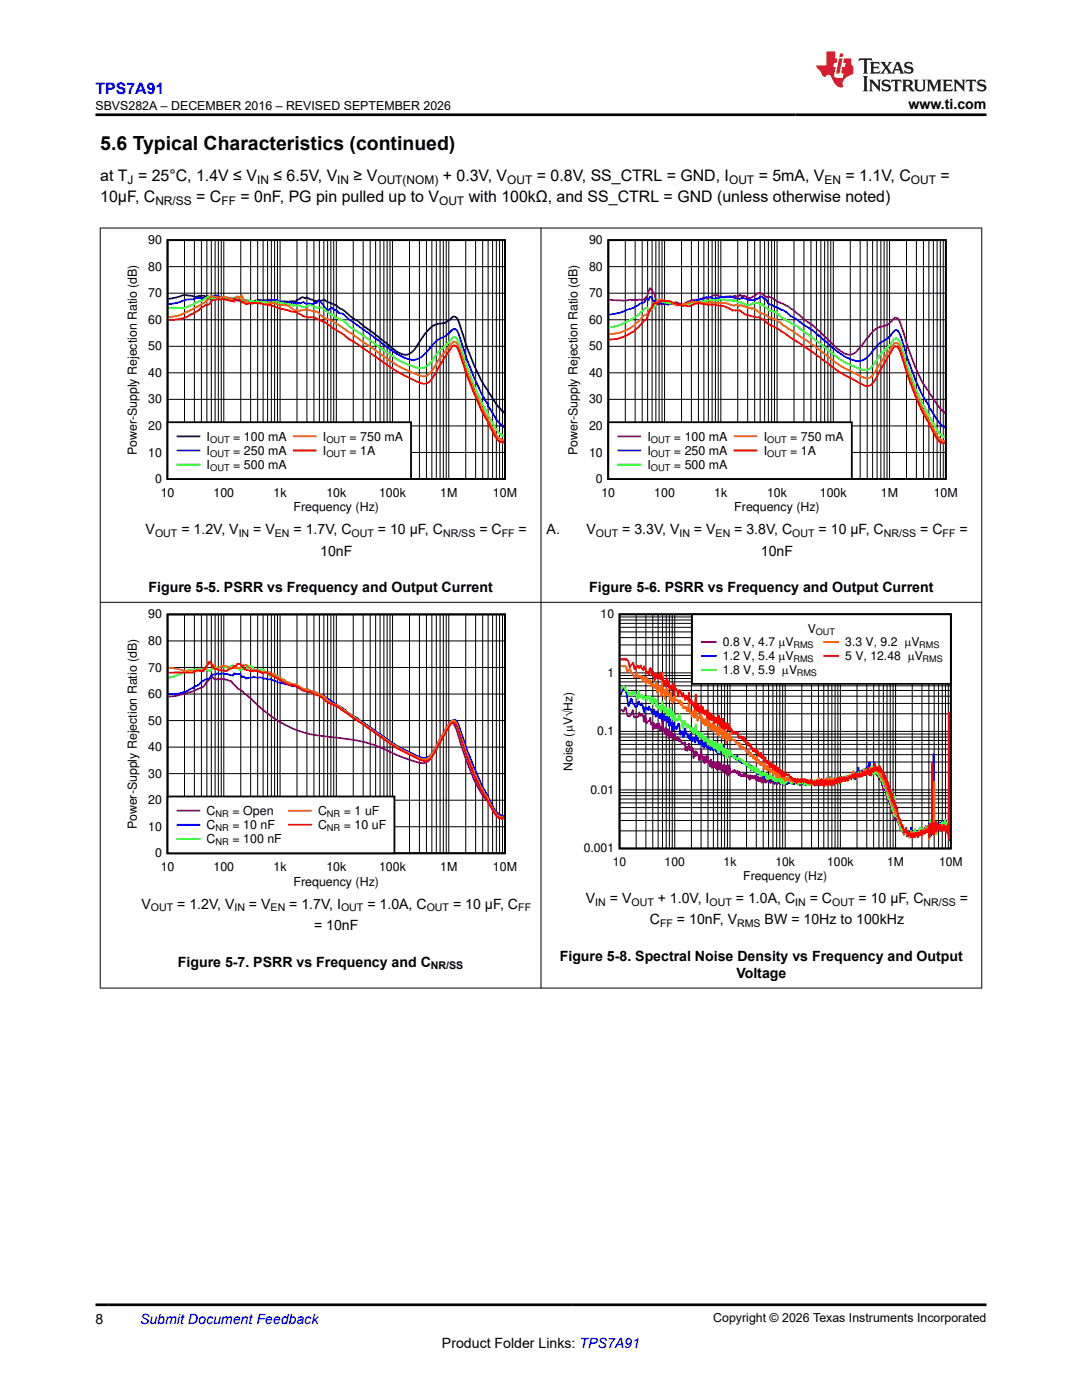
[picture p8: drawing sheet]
<svg xmlns="http://www.w3.org/2000/svg" width="216mm" height="279mm" viewBox="0 0 216 279" stroke-linecap="round" stroke-linejoin="round" font-family="sans-serif">
<defs><g id="words">
<text font-size="3.9" x="20" y="29.9">5.6 Typical Characteristics (continued)</text>
<text font-size="3.2" fill="#00f" x="19" y="18.7">TPS7A91</text>
<g font-size="3.2">
<text x="20" y="40.3">10μF, C</text>
<text x="20" y="36.1">at T = 25°C, 1.4V ≤ V</text>
<text x="39.2" y="40.3">= C</text>
<text x="48" y="40.3">= 0nF, PG pin pulled up to V</text>
<text x="54.6" y="36.1">≤ 6.5V, V</text>
<text x="70.6" y="36.1">≥ V</text>
<text x="88.4" y="36.1">+ 0.3V, V</text>
<text x="93.5" y="40.3">with 100kΩ, and SS_CTRL = GND (unless otherwise noted)</text>
<text x="107.1" y="36.1">= 0.8V, SS_CTRL = GND, I</text>
<text x="151.4" y="36.1">= 5mA, V</text>
<text x="168.7" y="36.1">= 1.1V, C</text>
<text x="187.7" y="36.1">=</text>
</g>
<g font-size="2.8">
<text x="181.3" y="21.8">www.ti.com</text>
<text x="29.1" y="106.6">V</text>
<text x="36.2" y="106.6">= 1.2V, V</text>
<text x="50.5" y="106.6">= V</text>
<text x="58.6" y="106.6">= 1.7V, C</text>
<text x="75.4" y="106.6">= 10 µF, C</text>
<text x="95.7" y="106.6">= C</text>
<text x="103.5" y="106.6">=</text>
<text x="109.1" y="106.6">A.</text>
<text x="117" y="106.6">V</text>
<text x="124.1" y="106.6">= 3.3V, V</text>
<text x="138.5" y="106.6">= V</text>
<text x="146.5" y="106.6">= 3.8V, C</text>
<text x="163.4" y="106.6">= 10 µF, C</text>
<text x="183.6" y="106.6">= C</text>
<text x="191.4" y="106.6">=</text>
<text x="63.9" y="110.9">10nF</text>
<text x="151.8" y="110.9">10nF</text>
<text x="29.6" y="118.2">Figure 5-5. PSRR vs Frequency and Output Current</text>
<text x="117.6" y="118.2">Figure 5-6. PSRR vs Frequency and Output Current</text>
<text x="28.2" y="181.3">V</text>
<text x="35.3" y="181.3">= 1.2V, V</text>
<text x="49.7" y="181.3">= V</text>
<text x="57.7" y="181.3">= 1.7V, I</text>
<text x="62.7" y="185.6">= 10nF</text>
<text x="73.3" y="181.3">= 1.0A, C</text>
<text x="90.4" y="181.3">= 10 µF, C</text>
<text x="116.9" y="180.2">V</text>
<text x="121.7" y="180.2">= V</text>
<text x="129.7" y="184.5">C</text>
<text x="131.3" y="180.2">+ 1.0V, I</text>
<text x="135.1" y="184.5">= 10nF, V</text>
<text x="146.8" y="180.2">= 1.0A, C</text>
<text x="152.6" y="184.5">BW = 10Hz to 100kHz</text>
<text x="161.6" y="180.2">= C</text>
<text x="171.3" y="180.2">= 10 µF, C</text>
<text x="191.6" y="180.2">=</text>
<text x="111.7" y="191.8">Figure 5-8. Spectral Noise Density vs Frequency and Output</text>
<text x="35.5" y="192.9">Figure 5-7. PSRR vs Frequency and C</text>
<text x="146.9" y="195.2">Voltage</text>
<text x="19" y="264.2">8</text>
<text x="88.2" y="269">Product Folder Links: TPS7A91</text>
</g>
<text font-size="2.8" fill="#00f" x="27.9" y="264.2">Submit Document Feedback</text>
<g font-size="2.5">
<text x="19" y="21.9">SBVS282A – DECEMBER 2016 – REVISED SEPTEMBER 2026</text>
<text x="29.6" y="48.7">90</text>
<text x="117.5" y="48.7">90</text>
<text x="29.6" y="59.3">70</text>
<text x="29.6" y="54">80</text>
<text x="117.5" y="59.3">70</text>
<text x="117.5" y="54">80</text>
<text x="29.6" y="64.6">60</text>
<text x="117.5" y="64.6">60</text>
<text x="29.6" y="69.9">50</text>
<text x="117.5" y="69.9">50</text>
<text x="29.6" y="75.2">40</text>
<text x="117.5" y="75.2">40</text>
<text x="29.6" y="80.5">30</text>
<text x="117.5" y="80.5">30</text>
<text x="29.6" y="85.8">20</text>
<text x="41.2" y="88">I</text>
<text x="46.5" y="88">= 100 mA</text>
<text x="64.4" y="88">I</text>
<text x="69.7" y="88">= 750 mA</text>
<text x="117.5" y="85.8">20</text>
<text x="129.2" y="88">I</text>
<text x="134.5" y="88">= 100 mA</text>
<text x="152.4" y="88">I</text>
<text x="157.7" y="88">= 750 mA</text>
<text x="27.3" y="90.8" transform="rotate(-90 27.3 90.8)">Power-Supply Rejection Ratio (dB)</text>
<text x="29.6" y="91.1">10</text>
<text x="41.2" y="90.8">I</text>
<text x="41.2" y="93.6">I</text>
<text x="46.5" y="90.8">= 250 mA</text>
<text x="46.5" y="93.6">= 500 mA</text>
<text x="64.4" y="90.8">I</text>
<text x="69.7" y="90.8">= 1A</text>
<text x="115.3" y="90.8" transform="rotate(-90 115.3 90.8)">Power-Supply Rejection Ratio (dB)</text>
<text x="117.5" y="91.1">10</text>
<text x="129.2" y="90.8">I</text>
<text x="129.2" y="93.6">I</text>
<text x="134.5" y="90.8">= 250 mA</text>
<text x="134.5" y="93.6">= 500 mA</text>
<text x="152.4" y="90.8">I</text>
<text x="157.7" y="90.8">= 1A</text>
<text x="31" y="96.4">0</text>
<text x="32.1" y="99.2">10</text>
<text x="42.6" y="99.2">100</text>
<text x="54.6" y="99.2">1k</text>
<text x="65.1" y="99.2">10k</text>
<text x="75.6" y="99.2">100k</text>
<text x="87.8" y="99.2">1M</text>
<text x="98.4" y="99.2">10M</text>
<text x="118.9" y="96.4">0</text>
<text x="120" y="99.2">10</text>
<text x="130.5" y="99.2">100</text>
<text x="142.5" y="99.2">1k</text>
<text x="153.1" y="99.2">10k</text>
<text x="163.6" y="99.2">100k</text>
<text x="175.8" y="99.2">1M</text>
<text x="186.3" y="99.2">10M</text>
<text x="58.6" y="102">Frequency (Hz)</text>
<text x="146.5" y="102">Frequency (Hz)</text>
<text x="29.6" y="123.4">90</text>
<text x="29.6" y="128.7">80</text>
<text x="29.6" y="134">70</text>
<text x="29.6" y="139.3">60</text>
<text x="29.6" y="149.9">40</text>
<text x="29.6" y="144.6">50</text>
<text x="29.6" y="155.2">30</text>
<text x="29.6" y="160.5">20</text>
<text x="27.3" y="165.5" transform="rotate(-90 27.3 165.5)">Power-Supply Rejection Ratio (dB)</text>
<text x="29.6" y="165.8">10</text>
<text x="41.2" y="162.7">C</text>
<text x="41.2" y="165.5">C</text>
<text x="46.4" y="162.7">= Open</text>
<text x="46.4" y="165.5">= 10 nF</text>
<text x="63.5" y="162.7">C</text>
<text x="63.5" y="165.5">C</text>
<text x="68.6" y="162.7">= 1 uF</text>
<text x="68.6" y="165.5">= 10 uF</text>
<text x="31" y="171.1">0</text>
<text x="32.1" y="173.9">10</text>
<text x="41.2" y="168.3">C</text>
<text x="42.6" y="173.9">100</text>
<text x="46.4" y="168.3">= 100 nF</text>
<text x="54.6" y="173.9">1k</text>
<text x="65.1" y="173.9">10k</text>
<text x="75.6" y="173.9">100k</text>
<text x="87.8" y="173.9">1M</text>
<text x="98.4" y="173.9">10M</text>
<text x="58.6" y="176.7">Frequency (Hz)</text>
<text x="142.3" y="263.9">Copyright © 2026 Texas Instruments Incorporated</text>
</g>
<g font-size="2.4">
<text x="25.5" y="36.7">J</text>
<text x="31" y="40.9">NR/SS</text>
<text x="44.2" y="40.9">FF</text>
<text x="51.3" y="36.7">IN</text>
<text x="67.3" y="36.7">IN</text>
<text x="75.3" y="36.7">OUT(NOM)</text>
<text x="87.6" y="40.9">OUT</text>
<text x="101.2" y="36.7">OUT</text>
<text x="145.5" y="36.7">OUT</text>
<text x="164.5" y="36.7">EN</text>
<text x="181.8" y="36.7">OUT</text>
<text x="119.9" y="123.4">10</text>
<text x="144.3" y="129">0.8 V, 4.7</text>
<text x="144.3" y="131.8">1.2 V, 5.4</text>
<text x="155.4" y="129">P</text>
<text x="155.4" y="131.8">P</text>
<text x="156.8" y="129">V</text>
<text x="156.8" y="131.8">V</text>
<text x="161.2" y="126.2">V</text>
<text x="168.7" y="129">3.3 V, 9.2</text>
<text x="168.7" y="131.8">5 V, 12.48 P</text>
<text x="180.5" y="129">PV</text>
<text x="182.5" y="131.8">V</text>
<text x="121.2" y="135.1">1</text>
<text x="144.3" y="134.5">1.8 V, 5.9</text>
<text x="156" y="134.5">PV</text>
<text x="119.2" y="146.8">0.1</text>
<text x="114.2" y="153.9" transform="rotate(-90 114.2 153.9)">Noise (PVóHz)</text>
<text x="117.8" y="158.4">0.01</text>
<text x="116.5" y="170.1">0.001</text>
<text x="122.3" y="172.9">10</text>
<text x="132.6" y="172.9">100</text>
<text x="144.4" y="172.9">1k</text>
<text x="154.7" y="172.9">10k</text>
<text x="165.1" y="172.9">100k</text>
<text x="177" y="172.9">1M</text>
<text x="187.4" y="172.9">10M</text>
<text x="148.3" y="175.7">Frequency (Hz)</text>
</g>
<g font-size="2.1">
<text x="30.9" y="107.2">OUT</text>
<text x="47.6" y="107.2">IN</text>
<text x="54.8" y="107.2">EN</text>
<text x="70.1" y="107.2">OUT</text>
<text x="88.4" y="107.2">NR/SS</text>
<text x="100.1" y="107.2">FF</text>
<text x="118.9" y="107.2">OUT</text>
<text x="135.6" y="107.2">IN</text>
<text x="142.8" y="107.2">EN</text>
<text x="158.1" y="107.2">OUT</text>
<text x="176.4" y="107.2">NR/SS</text>
<text x="188.1" y="107.2">FF</text>
<text x="30.1" y="181.9">OUT</text>
<text x="46.8" y="181.9">IN</text>
<text x="54" y="181.9">EN</text>
<text x="68.1" y="181.9">OUT</text>
<text x="85.1" y="181.9">OUT</text>
<text x="103.4" y="181.9">FF</text>
<text x="118.8" y="180.8">IN</text>
<text x="126" y="180.8">OUT</text>
<text x="131.7" y="185">FF</text>
<text x="141.6" y="180.8">OUT</text>
<text x="147.1" y="185">RMS</text>
<text x="158.7" y="180.8">IN</text>
<text x="166" y="180.8">OUT</text>
<text x="184.3" y="180.8">NR/SS</text>
<text x="86" y="193.5">NR/SS</text>
</g>
<g font-size="1.9">
<text x="41.9" y="88.4">OUT</text>
<text x="65.1" y="88.4">OUT</text>
<text x="129.9" y="88.4">OUT</text>
<text x="153.1" y="88.4">OUT</text>
<text x="41.9" y="91.2">OUT</text>
<text x="41.9" y="94">OUT</text>
<text x="65.1" y="91.2">OUT</text>
<text x="129.9" y="91.2">OUT</text>
<text x="129.9" y="94">OUT</text>
<text x="153.1" y="91.2">OUT</text>
<text x="43" y="163.1">NR</text>
<text x="43" y="165.9">NR</text>
<text x="65.2" y="163.1">NR</text>
<text x="65.2" y="165.9">NR</text>
<text x="43" y="168.7">NR</text>
</g>
<g font-size="1.8">
<text x="158.3" y="129.4">RMS</text>
<text x="162.8" y="126.7">OUT</text>
<text x="183.4" y="129.4">RMS</text>
<text x="158.3" y="132.2">RMS</text>
<text x="159" y="135">RMS</text>
<text x="184.1" y="132.2">RMS</text>
</g>
</g></defs>
<path d="M33.4 47.9h67.4v47.7h-67.4z" fill="none" stroke="#000" stroke-width=".36"/>
<g fill="none" stroke="#000" stroke-width=".2">
<path d="M33.4 58.5h67.4M33.4 53.2h67.4M36.8 47.9v47.7M38.8 47.9v47.7M40.2 47.9v47.7M41.3 47.9v47.7M42.2 47.9v47.7M42.9 47.9v47.7M43.6 47.9v47.7M44.1 47.9v47.7M44.7 47.9v47.7M48 47.9v47.7"/>
<path d="M50 47.9v47.7M51.4 47.9v47.7M52.5 47.9v47.7M53.4 47.9v47.7M54.1 47.9v47.7M54.8 47.9v47.7M55.4 47.9v47.7M55.9 47.9v47.7M59.3 47.9v47.7M61.2 47.9v47.7M62.6 47.9v47.7M63.7 47.9v47.7"/>
<path d="M64.6 47.9v47.7M65.4 47.9v47.7M66 47.9v47.7M66.6 47.9v47.7M67.1 47.9v47.7M70.5 47.9v47.7M72.5 47.9v47.7M73.9 47.9v47.7M75 47.9v47.7M75.8 47.9v47.7M76.6 47.9v47.7M77.2 47.9v47.7"/>
<path d="M77.8 47.9v47.7M78.3 47.9v47.7M81.7 47.9v47.7M83.7 47.9v47.7M85.1 47.9v47.7M86.2 47.9v47.7M87.1 47.9v47.7M87.8 47.9v47.7M88.5 47.9v47.7M89 47.9v47.7M89.6 47.9v47.7M92.9 47.9v47.7"/>
<path d="M94.9 47.9v47.7M96.3 47.9v47.7M97.4 47.9v47.7M98.3 47.9v47.7M99 47.9v47.7M99.7 47.9v47.7M100.3 47.9v47.7M33.4 79.7h67.4M33.4 74.4h67.4M33.4 69.1h67.4M33.4 63.8h67.4M33.4 90.3h67.4"/>
<path d="M33.4 85h67.4"/>
</g>
<path d="M33.6 59.7l1.6-.3 1.3-.5 1.5 .1 .8 .2v.1l.9-.2 1.5 .1 .2-.1 .7 .7 .8-.4a1.09 1.09 0 0 1 1.5 .2l.3-.1 1.5 .5 .3-.1 .3 .1 .2-.2 1 .3 .2-.1 .3 .2 .6-.1a3.9 3.9 0 0 0 2.4-.2l1.1 .1a2.76 2.76 0 0 1 2.4 .2l1.8-.1 .9 .2 .3-.2 .8 .1 .6-.5 .3 .1 .6-.5 .6 .2 .3-.2 1.2 .5 .3 .3h.6l.3-.2 .2 .1 .9-.2 .9 .5a5.1 5.1 0 0 1 2.4 1.4h.2l1.8 1.5 1.5 .9 1.2 1.1 1.5 1 4.4 3.5a3.3 3.3 0 0 0 2.9 1 5.8 5.8 0 0 0 2.4-2.7 6.5 6.5 0 0 1 3.5-3.4 3.4 3.4 0 0 0 2.9-1.4l.3-.1 .3 .2a5.6 5.6 0 0 1 1.2 2.6 45.3 45.3 0 0 0 5 11.7l2 3.2 1.5 1.5" fill="none" stroke="#00007f" stroke-width=".36"/>
<path d="M33.6 60.7a9.1 9.1 0 0 0 3.5-.9l1.7-.1 .9-.3 1.7 .1 .3 .2 .4-.5a1.78 1.78 0 0 1 2.3 .4h2.1l.8-.3 .9 .2 .6 .5 .6-.1 .3 .2 1.2 .1a4.3 4.3 0 0 1 2.3-.1l1.2-.3h.9l.6 .5 .9 .2 .9-.2 1.4 .3 .3-.2 .6 .1 .6-.2 .6 .4 .6-.1 .3 .2 1.2-.4 .3-.4 .8 .8a1.34 1.34 0 0 0 1.2 1.1l.6-.5 .3 .3 .6 .2 .6 .6h.5l1.5 1.3 5.9 4.2a16.6 16.6 0 0 0 6.5 3.8 3.3 3.3 0 0 0 2.9-1.5l.7-.6a6.4 6.4 0 0 1 3.2-2.6l1.7-1.5 .7 .5 .5 1.4a56.7 56.7 0 0 0 5.3 12.9l.3 .3 .1 .5 1.8 2.8 .8 .9 .5 .3" fill="none" stroke="#00f" stroke-width=".36"/>
<path d="M33.6 61.5h1.6a4.8 4.8 0 0 0 3.6-1l1.8-.6 .8-.7 1.5 .6a2.5 2.5 0 0 1 2.7-.1l.9 .2 .5-.6 1 .1a1.24 1.24 0 0 0 1.1 .7l.3-.3 .6 .4 .3-.2 .6 .3 .3-.2 .6 .1 .3-.1 .5 .3 .6-.1 .6 .2 1.5-.4 .9 .4 1.5 .2 .8 .3 .3-.2 .3 .2a.91 .91 0 0 1 1.2 .3l1.2-.3a1.02 1.02 0 0 1 1.2 .2l.6 .2 .8-.1 1.5 1.2 1.8 1a4.3 4.3 0 0 1 2.3 1.6l7.1 5a16.5 16.5 0 0 0 7.1 3.4 3.1 3.1 0 0 0 2.6-2 11 11 0 0 1 2.6-2.8l1.2-1.3 .3-.1 .3 .1a5.7 5.7 0 0 1 1.2 2.6 56.6 56.6 0 0 0 5.3 12.6v.4l1.8 3 .6 .7 .8 .4" fill="none" stroke="#01ff00" stroke-width=".36"/>
<path d="M33.6 63.3a13.8 13.8 0 0 0 5.2-1.7v-.2l2.1-1 .3-.5 .5-.3 .4-.6 1.4 .4 1.8-.1 1.2 .5 .3 .5 .2-.8 .3-.3 .7 .1 .2-.4 .3 .8 .3 .4h.3l.6 .4 .6 .1 .9-.2 .3 .1a3.8 3.8 0 0 0 2.6-.1h.6l1.5 .6 .3-.2 1.2 .3a2.87 2.87 0 0 0 3.5 .6l1.5 .5h.6l.3 .3a4.1 4.1 0 0 0 2.3 1.4l1.5 .8 9.1 6.4a23.3 23.3 0 0 0 8 4l.5-.1a7.9 7.9 0 0 0 2.7-3.4l2.6-3.3 .3-.1 .7 .4a101.4 101.4 0 0 0 5.6 14.1l2.3 4.3 .6 .6 .8 .3" fill="none" stroke="#ff6500" stroke-width=".36"/>
<path d="M33.6 63.8a7.9 7.9 0 0 0 4.8-1.2l.4-.1v-.2a2.27 2.27 0 0 0 1.5-.9l.6-.4a1.48 1.48 0 0 0 1.5-1.1h.5a1.18 1.18 0 0 1 1.2-.1l.3-.1 2.1 .5 .3-.6 .2 .2h1l.2 .6 .3-.1 .6 .5 1.5-.4 .9 .2 .6-.1 1.5 .4 .5-.1 1.5 .7 1.8 .4 .8 .3 .9 .1 .9 .5a3.9 3.9 0 0 0 2.7 .6l1.1 .5a6.9 6.9 0 0 1 2.7 1.7l1.5 .7 1.4 1.2 1.8 1.1 5.9 4.1a28.2 28.2 0 0 0 7.4 3.9l.5-.1a5.7 5.7 0 0 0 2.4-2.9l2.7-4.2 .5-.5 .3 .1a6.5 6.5 0 0 1 1.2 2.7 60 60 0 0 0 5.3 12.4v.5l1.7 3 .7 .6 .8 .1" fill="none" stroke="#f00" stroke-width=".36"/>
<path d="M33.4 84.3h48.6v11.3h-48.6z" fill-rule="evenodd" fill="#fff"/>
<path d="M33.4 84.3h48.6v11.3h-48.6z" fill="none" stroke="#000" stroke-width=".36"/>
<path d="M35.4 87.1h4.4" fill="none" stroke="#00007f" stroke-width=".36"/>
<path d="M35.4 89.9h4.4" fill="none" stroke="#00f" stroke-width=".36"/>
<path d="M35.4 92.7h4.4" fill="none" stroke="#01ff00" stroke-width=".36"/>
<path d="M58.6 87.1h4.4" fill="none" stroke="#ff6500" stroke-width=".36"/>
<path d="M58.6 89.9h4.4" fill="none" stroke="#f00" stroke-width=".36"/>
<path d="M112.9 46.9h78.1v55.7h-78.1z" fill-rule="evenodd" fill="#fff"/>
<path d="M121.4 47.9h67.3v47.7h-67.3z" fill="none" stroke="#000" stroke-width=".36"/>
<g fill="none" stroke="#000" stroke-width=".2">
<path d="M121.4 58.5h67.3M121.4 53.2h67.3M124.8 47.9v47.7M126.7 47.9v47.7M128.1 47.9v47.7M129.2 47.9v47.7M130.1 47.9v47.7M130.9 47.9v47.7M131.5 47.9v47.7M132.1 47.9v47.7M132.6 47.9v47.7M136 47.9v47.7"/>
<path d="M138 47.9v47.7M139.4 47.9v47.7M140.5 47.9v47.7M141.3 47.9v47.7M142.1 47.9v47.7M142.7 47.9v47.7M143.3 47.9v47.7M143.8 47.9v47.7M147.2 47.9v47.7M149.2 47.9v47.7M150.6 47.9v47.7M151.7 47.9v47.7"/>
<path d="M152.6 47.9v47.7M153.3 47.9v47.7M154 47.9v47.7M154.5 47.9v47.7M155.1 47.9v47.7M158.4 47.9v47.7M160.4 47.9v47.7M161.8 47.9v47.7M162.9 47.9v47.7M163.8 47.9v47.7M164.5 47.9v47.7M165.2 47.9v47.7"/>
<path d="M165.8 47.9v47.7M166.3 47.9v47.7M169.7 47.9v47.7M171.6 47.9v47.7M173 47.9v47.7M174.1 47.9v47.7M175 47.9v47.7M175.8 47.9v47.7M176.4 47.9v47.7M177 47.9v47.7M177.5 47.9v47.7M180.9 47.9v47.7"/>
<path d="M182.9 47.9v47.7M184.3 47.9v47.7M185.3 47.9v47.7M186.2 47.9v47.7M187 47.9v47.7M187.6 47.9v47.7M188.2 47.9v47.7M121.4 79.7h67.3M121.4 74.4h67.3M121.4 69.1h67.3M121.4 63.8h67.3M121.4 90.3h67.3"/>
<path d="M121.4 85h67.3"/>
</g>
<path d="M121.6 59.8l2.9 .2 1-.2 .9 .1 .3-.2 .4 .2 1.4-.1 .6-.6 .6-1.7 .3 .2 .6 .9 .6 2.2 .6-.2h1.2l.2 .2 .6-.2h.6l.6-.3 1.5 .5 .3-.3 1.1-.6a3.6 3.6 0 0 0 2.4-.5l.9 .2 1.1-.7 .7-.1 .2 .2a3.5 3.5 0 0 0 2.4 .1l.6 .1 .6-.2 .3 .3 .6-.5 .3 .3a.99 .99 0 0 1 1.1 .3 .93 .93 0 0 0 1.2-.3h.3l.3-.4 .6-.3 .6 .2 1.2 .8 .2-.1 .7 .2 .8 .7 .6 .2a16.5 16.5 0 0 1 5 3.4 52.8 52.8 0 0 1 6.5 5.8 3.3 3.3 0 0 0 2.9 1.1 7.2 7.2 0 0 0 2.7-2.8l.6-.7a4.3 4.3 0 0 1 3.2-2.2l1.2-.7a1.34 1.34 0 0 1 1.2-.9l.3 .2 .3 .5 .5 1.6a45.1 45.1 0 0 0 4.8 11.8l2.5 3.7 1.3 1.2" fill="none" stroke="#7f007f" stroke-width=".36"/>
<path d="M121.6 62.8a20.1 20.1 0 0 0 5.1-1.5l.9-.7 .9-.2 .3-.6 .3-.2 .3 .3 .3-.7 .3 .1 .6 .9 .3-.3 .3 .7 .6-.1 1.4 .2 1.2-.1 .3 .2 .6-.1 .6 .2 .3-.2 .6 .1 1.5-.7 1.7-.4a2.19 2.19 0 0 1 2.3-.1h.9l.6-.3h.9a3.4 3.4 0 0 1 2.4 .3h.6a.98 .98 0 0 1 1.1 0l.7 .3h1.1l.3-.3h.3l.6-.4h.3l.3 .4 .6 .3 .5 .9h.4l.5 .4 2.1 .8 1.2 1 1.1 .7 1.2 .9a49.2 49.2 0 0 1 6.8 5.4 8.3 8.3 0 0 0 4.7 2 4.6 4.6 0 0 0 3-2.3 12.2 12.2 0 0 1 2.9-2.5l1.2-1.3h.3l.3 .1 .6 1.2a58.8 58.8 0 0 0 5 12.9l.5 .8 .1 .4 2 3.1 1.2 1" fill="none" stroke="#00f" stroke-width=".36"/>
<path d="M121.6 65.3a9.3 9.3 0 0 0 4.4-1.6l.7-.3v-.2l.7-.3 1.4-1.4h.3l.6 .6 .9-.8 .6-1.3 .3 .3 .5-.2 .7 .3 1.7 .2 .6 .3h.6l.3 .1 .6-.3 4.1-.6a4.8 4.8 0 0 1 2.4-.1 1.09 1.09 0 0 1 1.2-.1l.2-.1 .6 .2 1.5-.1 2.6 .9 .9-.1 .3-.2h1.2l.3 .3 .3-.1 1.2 1 .2 .4h.7a2.76 2.76 0 0 1 1.7 1.2l3.3 1.9 5.6 4.3a18.1 18.1 0 0 0 7.9 4.4l.6-.2a11.1 11.1 0 0 0 2.3-2.8l1.8-1.9 1.2-1.4 .3-.1 .3 .2 .6 1.3a60.5 60.5 0 0 0 5.3 13.4l.2 .4 .1 .4 1.8 3 .6 .6 .8 .4" fill="none" stroke="#01ff00" stroke-width=".36"/>
<path d="M121.6 66.7a9 9 0 0 0 5.1-1.9v-.2l1.8-1.7 .6-.1 .3-.8 .3 .1 .3-.4 .6-1.2 .3 .1 .3-.7a6.6 6.6 0 0 1 3.2 .6 .86 .86 0 0 0 1.2 .4l.3 .1 .3-.3h.6l.8-.4 .3 .1 .4-.2 .8 .2 .3-.2 .9 .3h1.2l.3-.2 1.4 .2a4.2 4.2 0 0 1 3 .4l.9-.1 .3 .3 .6-.2 1.5 .6 .2-.1 .3 .2 .3-.1 1.2 .8 1.5 .6 .3 .4 .6 .2a5.9 5.9 0 0 1 2.6 1.5l4.4 2.9 3.9 2.9a24.7 24.7 0 0 0 8.2 4.7 2.16 2.16 0 0 0 1.8-1.5l.8-1.5 2.7-3.8 .3-.2 .3-.1a3.5 3.5 0 0 1 1.1 2.4 58.9 58.9 0 0 0 5.1 12.5l.2 .4 .1 .4 1.8 3.2 .6 .5 .8 .2" fill="none" stroke="#ff6500" stroke-width=".36"/>
<path d="M121.6 67.8a9 9 0 0 0 4.8-1.6l.3-.2v-.2l.7-.5 1.1-1.3 .3-.1 .3-.4a5.5 5.5 0 0 1 1.2-2.7l.3-.4h.3l.3 .2 .6-.5 1.7-.1 .6 .3 .6 .1 .6 .4h.3a.97 .97 0 0 0 1.2 .1 1.73 1.73 0 0 0 1.8-.2 4.5 4.5 0 0 1 2.6 .1l1.5-.1 .8 .3a4.4 4.4 0 0 1 2.7 1l1.5-.1 .3 .3a4.9 4.9 0 0 0 2.6 1l.9 .1 .3 .2a1.71 1.71 0 0 1 1.2 .9l.9 .6 1.4 .7 7.1 4.8 2.4 1.7a31.9 31.9 0 0 0 8.2 4.8 1.47 1.47 0 0 0 1.5-1l3.8-6.6 .3-.3h.3l.3 .2 .6 1.4a60.5 60.5 0 0 0 5.3 13.3l.2 .3 .1 .5 1.7 2.9 .7 .6 .8 .1" fill="none" stroke="#f00" stroke-width=".36"/>
<path d="M121.4 84.3h48.6v11.3h-48.6z" fill-rule="evenodd" fill="#fff"/>
<path d="M121.4 84.3h48.6v11.3h-48.6z" fill="none" stroke="#000" stroke-width=".36"/>
<path d="M123.4 87.1h4.3" fill="none" stroke="#7f007f" stroke-width=".36"/>
<path d="M123.4 89.9h4.3" fill="none" stroke="#00f" stroke-width=".36"/>
<path d="M123.4 92.7h4.3" fill="none" stroke="#01ff00" stroke-width=".36"/>
<path d="M146.6 87.1h4.3" fill="none" stroke="#ff6500" stroke-width=".36"/>
<path d="M146.6 89.9h4.3" fill="none" stroke="#f00" stroke-width=".36"/>
<path d="M24.9 121.6h78.2v55.7h-78.2z" fill-rule="evenodd" fill="#fff"/>
<path d="M33.4 122.6h67.4v47.7h-67.4z" fill="none" stroke="#000" stroke-width=".36"/>
<g fill="none" stroke="#000" stroke-width=".2">
<path d="M33.4 138.5h67.4M33.4 133.2h67.4M33.4 127.9h67.4M36.8 122.6v47.7M38.8 122.6v47.7M40.2 122.6v47.7M41.3 122.6v47.7M42.2 122.6v47.7M42.9 122.6v47.7M43.6 122.6v47.7M44.1 122.6v47.7M44.7 122.6v47.7"/>
<path d="M48 122.6v47.7M50 122.6v47.7M51.4 122.6v47.7M52.5 122.6v47.7M53.4 122.6v47.7M54.1 122.6v47.7M54.8 122.6v47.7M55.4 122.6v47.7M55.9 122.6v47.7M59.3 122.6v47.7M61.2 122.6v47.7M62.6 122.6v47.7"/>
<path d="M63.7 122.6v47.7M64.6 122.6v47.7M65.4 122.6v47.7M66 122.6v47.7M66.6 122.6v47.7M67.1 122.6v47.7M70.5 122.6v47.7M72.5 122.6v47.7M73.9 122.6v47.7M75 122.6v47.7M75.8 122.6v47.7M76.6 122.6v47.7"/>
<path d="M77.2 122.6v47.7M77.8 122.6v47.7M78.3 122.6v47.7M81.7 122.6v47.7M83.7 122.6v47.7M85.1 122.6v47.7M86.2 122.6v47.7M87.1 122.6v47.7M87.8 122.6v47.7M88.5 122.6v47.7M89 122.6v47.7M89.6 122.6v47.7"/>
<path d="M92.9 122.6v47.7M94.9 122.6v47.7M96.3 122.6v47.7M97.4 122.6v47.7M98.3 122.6v47.7M99 122.6v47.7M99.7 122.6v47.7M100.3 122.6v47.7M33.4 159.7h67.4M33.4 154.4h67.4M33.4 149.1h67.4M33.4 143.8h67.4"/>
<path d="M33.4 165h67.4"/>
</g>
<path d="M33.6 139l1.6-.1 1.9-.5 1.3-.4 .4-.3 1.2-.4a1.4 1.4 0 0 0 1.2-1.1l.5-.6 .4-.6 .3 .1a.98 .98 0 0 0 1.1 .4 4.1 4.1 0 0 1 2.4 .4h.3l1.1 1.4 .4 .3h.3l2 1.8a23.5 23.5 0 0 0 13.3 7.4l7 .8 2.7 .6 2.6 .9 3.8 1.7 3.3 1.1a2.46 2.46 0 0 0 3.2-.5l3-5.8 .9-1.3 .3-.2a2.56 2.56 0 0 1 1.2 2 56 56 0 0 0 4.6 12l1 1.4 .5 .5 1.6 2 .5 .4 1.1 .5" fill="none" stroke="#7f007f" stroke-width=".36"/>
<path d="M33.6 138.5a7.9 7.9 0 0 0 4.8-1.2l.4-.1v-.2a2.27 2.27 0 0 0 1.5-.9l.6-.5a1.48 1.48 0 0 0 1.5-1h.5a1.18 1.18 0 0 1 1.2-.1l.3-.2 2.1 .5 .3-.5 .2 .2h1l.2 .6 .3-.1 .6 .4 1.5-.3 .9 .2 .6-.1 1.5 .4 .5-.1 1.5 .7 1.8 .4 .8 .3 .9 .1 .9 .5a3.9 3.9 0 0 0 2.7 .5l1.1 .6a6.9 6.9 0 0 1 2.7 1.7l1.5 .7 1.4 1.2 1.8 1.1 5.9 4.1a28.2 28.2 0 0 0 7.4 3.9l.5-.1a5.7 5.7 0 0 0 2.4-3l2.7-4.1 .5-.5 .3 .1a6.5 6.5 0 0 1 1.2 2.7 60 60 0 0 0 5.3 12.4v.5l1.7 3 .7 .6 .8 .1" fill="none" stroke="#00f" stroke-width=".36"/>
<path d="M33.6 135.2l.8-.1 2.1-.9a3.2 3.2 0 0 1 2.3-.5l1.5-.3 1.1 .4h.7l.3-.5 .2 .1 1.8-.4 .3 .1h.3l.3 .2 1.2-.5 1.5 .9 .2-.3 .3 .1 .6-.1 .3-.5 .3 .2 .3-.2 .6 .4 .3 .5 1.5-.2 1.4 1.2 .3 .2 .3-.1a1.62 1.62 0 0 1 1.8 .6l1.2 .7 1.4 .5 1.8 .9 .9 .3a7.8 7.8 0 0 1 3.8 1.9l3.9 2.3 7.9 5.6a29.3 29.3 0 0 0 7.6 4 2.19 2.19 0 0 0 1.8-1.5l3.3-5.8 .5-.4 .3 .1a18.9 18.9 0 0 1 1.8 4.7 41.1 41.1 0 0 0 5 11v.4l1.6 2.5 .6 .5 1 .1" fill="none" stroke="#01ff00" stroke-width=".36"/>
<path d="M33.6 133.3l1.6 .2a10.4 10.4 0 0 0 3.9 .3l1.8-.3 .3 .1 .2-1.6 1 .7h.2l.3 1 1.5-.9 .9 .2 .6 .3 .6-.2 .3 .2h.9h.3l.2-.5 .9-.1 .6 .6 .3 .1 .6 .4h.9l1.4 .4h.9l.3 .2 .6 .1 .6 .6 1.2 .6h.3l.6 .5 .8 .4h.6l1.5 .8a11.1 11.1 0 0 1 4.7 2 3.5 3.5 0 0 0 2.4 1.4l10.6 7.5 2.6 1.5 2.1 1.1a2.44 2.44 0 0 0 3 .2l1.1-1.6 1.2-2.3a14.9 14.9 0 0 1 2.3-3.5 1.99 1.99 0 0 1 1.2 1.8 49.8 49.8 0 0 0 5.9 13.8l.1 .5 1.6 2.8 1 .6h.5" fill="none" stroke="#ff6500" stroke-width=".36"/>
<path d="M33.6 134.2h4a1.68 1.68 0 0 0 1.5-.4l1.5 .2 .6-1 .9-1 .5 1.4 .6 .1 .6 .3h.6a1.39 1.39 0 0 0 1.5-.3l.6-.2 .3-.4 .2 .2 .3-.6h.7l.2 .4h.3l.3 .7 1.2 .4a3 3 0 0 1 2.4 .4 .94 .94 0 0 1 1.2 0h.2l.3 .4 2.4 1.3a3.5 3.5 0 0 0 2.3 .7l1.5 1 1.5 .3 .6 .3a5.3 5.3 0 0 1 2.6 1.5l.6 .4a20.4 20.4 0 0 1 5 3.1l5.9 4.1a33.5 33.5 0 0 0 8.2 4.4 1.96 1.96 0 0 0 1.8-1.3l3.3-5.8 .5-.7 .3 .1a5.1 5.1 0 0 1 1.2 2.7 49.3 49.3 0 0 0 5.6 13v.4l1.7 2.6 .6 .4 .9 .1" fill="none" stroke="#f00" stroke-width=".36"/>
<path d="M33.4 159h45.3v11.3h-45.3z" fill-rule="evenodd" fill="#fff"/>
<path d="M33.4 159h45.3v11.3h-45.3z" fill="none" stroke="#000" stroke-width=".36"/>
<path d="M35.4 161.8h4.4" fill="none" stroke="#7f007f" stroke-width=".36"/>
<path d="M35.4 164.6h4.4" fill="none" stroke="#00f" stroke-width=".36"/>
<path d="M35.4 167.4h4.4" fill="none" stroke="#01ff00" stroke-width=".36"/>
<path d="M57.7 161.8h4.3" fill="none" stroke="#ff6500" stroke-width=".36"/>
<path d="M57.7 164.6h4.3" fill="none" stroke="#f00" stroke-width=".36"/>
<path d="M111.9 121.6h80.1v54.6h-80.1z" fill-rule="evenodd" fill="#fff"/>
<path d="M123.6 122.6h66.1v46.7h-66.1z" fill="none" stroke="#000" stroke-width=".35"/>
<g fill="none" stroke="#000" stroke-width=".2">
<path d="M123.6 138.9h66.1M123.6 137.8h66.1M123.6 136.9h66.1M123.6 136.1h66.1M123.6 135.4h66.1M123.6 134.8h66.1M123.6 134.3h66.1M123.6 130.8h66.1M123.6 128.7h66.1M123.6 127.2h66.1M123.6 126.1h66.1M123.6 125.2h66.1"/>
<path d="M123.6 124.4h66.1M123.6 123.7h66.1M123.6 123.1h66.1M126.9 122.6v46.7M128.9 122.6v46.7M130.3 122.6v46.7M131.3 122.6v46.7M132.2 122.6v46.7M132.9 122.6v46.7M133.6 122.6v46.7M134.1 122.6v46.7M134.6 122.6v46.7"/>
<path d="M138 122.6v46.7M139.9 122.6v46.7M141.3 122.6v46.7M142.3 122.6v46.7M143.2 122.6v46.7M144 122.6v46.7M144.6 122.6v46.7M145.2 122.6v46.7M145.7 122.6v46.7M149 122.6v46.7M150.9 122.6v46.7M152.3 122.6v46.7"/>
<path d="M153.4 122.6v46.7M154.2 122.6v46.7M155 122.6v46.7M155.6 122.6v46.7M156.2 122.6v46.7M156.7 122.6v46.7M160 122.6v46.7M161.9 122.6v46.7M163.3 122.6v46.7M164.4 122.6v46.7M165.2 122.6v46.7M166 122.6v46.7"/>
<path d="M166.6 122.6v46.7M167.2 122.6v46.7M167.7 122.6v46.7M171 122.6v46.7M173 122.6v46.7M174.3 122.6v46.7M175.4 122.6v46.7M176.3 122.6v46.7M177 122.6v46.7M177.6 122.6v46.7M178.2 122.6v46.7M178.7 122.6v46.7"/>
<path d="M182 122.6v46.7M184 122.6v46.7M185.3 122.6v46.7M186.4 122.6v46.7M187.3 122.6v46.7M188 122.6v46.7M188.7 122.6v46.7M189.2 122.6v46.7M123.6 159.5h66.1M123.6 158.8h66.1M123.6 158.2h66.1M123.6 157.6h66.1"/>
<path d="M123.6 154.1h66.1M123.6 152.1h66.1M123.6 150.6h66.1M123.6 149.5h66.1M123.6 148.6h66.1M123.6 147.8h66.1M123.6 147.1h66.1M123.6 146.5h66.1M123.6 146h66.1M123.6 142.5h66.1M123.6 140.4h66.1M123.6 165.8h66.1"/>
<path d="M123.6 163.8h66.1M123.6 162.3h66.1M123.6 161.2h66.1M123.6 160.2h66.1"/>
</g>
<path d="M123.8 141.7a.39 .39 0 0 1 .6 .3l.4-.9 .4 1.7 .4 .2 .3-.4h.1l.3-.9 .3 1.5 .1-.1 .2 .1 .1-.2h.4l.2-.8 .2 .7 .3-.2 .2 .2 .2 1.1 .2-1.2 .4 1.5 .3-.4h.1l.3-.7 .1 1.3 .2-.1 .2 1.2 .1-1.3 .4 1.1 .1-.9 .2 .9 .1-1 .1 .7 .1-.7 .1 .6 .1-.6 .2 1.5 .2-.8 .1 .7 .1-3 .1 2.3 .3 1.1 .1-.1 .1 .2 .1-1v1.2l.1 .1v-.4l.1 .6 .1-1.3 .1 .9 .1-.6 .1 .1v1.6l.1-1.5 .2 .8v-.6l.1 1 .1-1 .1 .8 .1-.6 .2 .5v-.3l.1 1.3 .1-1.4 .1 .9 .2 .2 .3-.5 .2 .8 .2-.4 .6 1 .1 .1 .1-.3 .1 .1 .1-.3 .2 1.7 .1-.8 .3 .8 .3-1.4 .2 1.3 .1-.6 .1 .1 .1-.1 .2 .6v-.3l.2 1.9 .3-1.4 .1 1 .1-1 .1 .4v-.2l.1 .6 .1-.1 .1 .1v-.1l.2 1v-.2l.1 .3 .1-1 .1 .5 .1-1.8 .1 1.7 .1-.4 .2 1.1 .1-.8 .1 .3v-.2l.1 1.2 .2-1 .1 .5 .1-.9 .1 1 .1 .2v-1.1l.3 1.5v-.4l.1 .3 .1-.5v1.1l.2-1.4 .1 1.6 .1-1.1 .1 .5 .1-.6 .2 .9v-.7l.1 .9 .1-.8 .2 1v-1l.1 1.2v-1.1l.2 1.4 .2-1.7 .1 1.4 .1-1.2 .1 1 .1-.8 .2 1.3 .1-.8v1.2l.2-1.5 .1 .7 .1-.9 .1 1v-.8l.1 .9v-.7l.1 1v-1.1l.1 1.6 .1-.8v.7l.1-1.4 .1 2v-2.1l.1 1.1 .1-1.2 .2 1.8v-.8l.2 .5 .4-.3 .2 .1 .2-.4 .4 .6 .2-.3 .2 .8 .1-.7 .3 .9 .2-.3 .1 .3 .1-.2 .1 .3 .1-.7 .1 .5 .2-.4v.4l.1 .2 .1-.2v.3l.2-.4 .1 .4 .1-.4 .3 .9 .1-.9 .1 .6 .1-.3v.2l.3-.4 .2 .6 .1-.4v.3l.1-.5 .1 .7 .1-.4 .1 .6 .2-.3v.4l.1-.9 .2 .9 .1-.6 .1 .6 .1-.3v.3l.2-.6 .1 1v-.9l.1 .7 .1-.4v.2l.1-.2v.6l.1-.7 .1 .6 .1-.8v.5v-.2v.3l.2-.2v.5l.1-.4v.2l.2-.3v.3l.1-.5 .1 .5 .2-.6v.5v-.6l.1 .7 .1-.5v.7l.1-.7 .1 .5v-.3l.1 .5 .1-.8 .1 .8 .1-.5v.4l.1-.4 .2 .8 .1-.9 .1 .4 .1-.3v.3v-.3l.1 .8 .2-1 .1 .7 .1-.5v.6l.1-.5v.5l.1-.9 .1 1 .2-1.1 .1 1.1 .1-.6 .1 .5v-.5l.1 .5v-.7l.1 1.1 .1-1.2 .1 .9 .2-.9 .6 .8 .1-.2 .3 .2 .1-.3 .3 .4 .1-.3 .2 .3 .2-.5 .2 .4 .3-.3 .2 .3 .1-.2 .2 .6 .2-1.3 .2 .9 .1-.5 .1 .7 .3-.8 .1 .7 .1-.4 .1 .2 .1-.3 .3 .3v.3l.1-.4 .1-.1 .1 .2 .1-.3 .2 .7 .1-.9 .1 .6 .2-.5 .2 .9 .1-.6 .1 .4 .1-.4v.5l.1-.5 .1 .1 .1-.1v.3l.1-.3v.3l.1-.5v.5l.1-.6v.7l.2-.3 .1 .3 .2-.7 .1 .5 .1-.6 .1 .3v-.3l.1 .7v-.1v.2l.1-.6 .1 .9v-1l.1 .4 .2-.4 .1 .6v-.7l.1 .6v-.5l.1 .7 .1-.8 .2 .9 .2-1.2 .1 1.1v-.8l.1 .8v-.6v.6l.1-.5 .1 .3 .1-.7 .1 1 .1-.7v.6l.1-.9 .1 1 .1-1.2v.7l.1-.6 .1 .9 .2-1.2v.8v-.6l.2 .8 .1-.6v.7l.1-.9 .1 .6 .1-.6v.4l.1-.7 .1 .9 .3-.8 .1-.1 .3 .6 .2-.5 .1 .2h.1l.1 .3v-.3l.1 .2 .2-.8 .2 .1 .1-.2 .2 .4 .2-.5 .1 .5 .1-.3v.3l.1-.3v.4l.3-.6 .2 .7 .4-1.2 .2 .5 .1-.4 .1 .3 .1-.3 .1 .3 .2-.8 .1 1.1 .1-.7 .1 .3v-.7l.1 .3 .1-.4 .1 1.1 .1-.8 .1 .5 .1-.5v.6l.3-1.1 .1 .9 .2-.9 .1 .8 .2-.6 .3 .7v-.8l.1 1 .1-.5v.1l.1-.3 .1 .7 .1-.7 .3 .7v-.3l.1 .2v-.2l.1 .6v-.5l.2 .8 .1-.5v1l.1-.7 .1 .5 .1-.4v1l.2-.5 .3 1.5v-.5l.1 1.2 .2-.9 .1 .8 .1-.6v.8l.1-.5 .1 1.4 .1-.9 .1 1.4 .1-.6v.8l.1-.3 .1 .7 .1-.5v.7v-.2l.3 1.1 .1-.6 .1 1.5v-1.3l.1 1.8v-1.1l.2 1.2 .1-.4v.9l.1-1.4 .1 2.1 .1-1.2v.5v-.1v.1l.2-.1 .2 1.3 .1-.2 .4 1.5h.2l.2 .4 .1-.1 .3 .9 .2-.5h.2l.2 .9 .2-.9 .3 .7 .2-.5 .1 .6 .1-.6 .2 .5 .1-.5 .1 .3 .1-.5 .1 .4 .1-.4 .1 .9 .1-.5 .1 .2 .1-.6 .1 .2v-.2l.1 .7 .1-.9 .1 .6 .1-.9 .2 .4 .1-.2 .1 .2v-.6l.1 .6 .1-.5 .1 .5 .1-.6 .1 .7 .1-.7v.2l.1-.3 .1 .3v-.4l.2 .7 .1-.6 .1 .4 .1-.3 .1 .4v-1.2l.1 1.5v-1.2l.1 1.3v-1.5v1.5l.1-1.5 .1 1.5v-1.7v1.5l.2-1.7 .1 2.1v-1.9v1.4l.1-1.4 .1 1.2 .1-15.2 .1 16 .1-2.4v2l.1-1.8v1.8l.2-1.8v1.5l.1-1.1v.5l.1-.6v.8l.1-.8 .1 .6v-.5l.1 .8 .1-.8v.4l.1-.6 .1 .9 .1-.7 .1 .4 .1-.7v.9l.2-.6 .1 .6 .1-.5v.4v-.3v.6l.1-.7 .1 .7v-.7l.1 .9 .1-1 .2 1.2 .1-1 .1 .9 .1-.6v.9v-1l.1 1.5v-1.8l.1 2.9 .1-3.4" fill="none" stroke="#7f007f" stroke-width=".35"/>
<path d="M123.8 138.8l.8-1.6 .4 1.2 .4 2.5 .6-1.5 .3 1 .2 .1 .3 .6 .1-.1a.43 .43 0 0 0 .4-.6l.1-.4 .4 .8 .3-.5 .4 1.8 .1-.2a.64 .64 0 0 1 .2-.8l.3 .4 .1-.2 .1 .4 .2-.7 .1 .5 .3-.1 .1 .8 .3-.2 .1 .5 .1-.9 .3 1.5 .1-1.1 .1 .2 .2-.2 .2 1.2 .1-.2 .1 .3 .1-.7 .1-.1 .1 .2v-.2l.1 1.1 .2-.9 .1 .6 .1-.6v.3l.1-.4 .1 1.2 .1-.2 .1 .1 .1-.6 .1 .8 .2-.9 .1 1.2 .1-.1v.2l.1-.3 .1 1v-1.6l.1 1.3 .1-.4 .1 .2v-.2l.1 .4v-.5l.2 1.6 .1-1.6 .1 1.4 .1-1.4 .1 1.1v-.3l.2 .1 .2 .5 .3-1 .2-.2 .2 2.2 .4-.7 .2 1.2 .4-1.7 .2 1.1 .1-.1 .1 .3 .1-.2 .2 .8 .1-.4 .3 .7 .1-1.2 .1 1.1h.1l.1 .4 .1-.7 .1 .4 .1-.3 .2 .9 .2-1.5v.6h.2v-.1l.1 .3v-.1l.1 .7 .2 .1 .1-.1 .1 .5 .2-.6 .1 .5 .1-.6 .1 1 .1-.5 .1 .8 .1-.9v.1l.2-.6 .1 1.1 .1-.6v.8l.2-.9 .1 1.1v-.6l.1 .6 .2-.8v.7l.1-.5 .1 1 .2-1.5v1.2l.1-.9 .1 .7 .1-.6v.7l.1-.5v1l.1-1.4 .1 .8v-.2l.2 .5 .1-.4v.7l.1-1v1.2l.2-.9v1.2l.2-1.2 .1 1.2 .1-1 .1 .7 .2-.8v1.2l.2-1.1 .1 1 .2-1 .1 1.5 .1-2v2l.2-1.4 .2 1.2 .1-.9 .1 1.2v-.3v.5v-.9l.1 1v-1.2l.1 .8 .1-1.1v1.2l.1-.8 .1 .8v-.8l.2 .9 .1-.4h.2l.3 .5 .2-.1 .3 .6 .3-.7 .2 .8 .1-.2 .1 .4 .4 .4 .2-.3 .1 .4 .1-.3 .1 .3v-.2l.2 .2v-.2l.1 .6 .1-.2 .2 .3 .2-.3v.2l.2-.3 .1 .6 .1-.5 .2 1.2 .1-.9 .1 .6 .2-.5 .1 .8 .2-.3 .2 .3v-.2l.1 .4v-.1l.1 .2 .1-.2 .1 .5 .1-.3 .1 .4 .1-.4 .1 .2 .1-.3v.3l.1-.3 .2 .9v-.5l.2 .7 .1-.7v.4l.1-.3v.3l.1-.4 .3 1.1 .1-.7 .1 .4 .1-.2v.3l.1-.6v.8l.2-.6 .1 .5 .1-.3 .2 .8 .1-1.1 .2 .9 .1-.8 .1 .9 .1-.4 .1 .7v-.6v.4l.1-.4 .1 .6 .2-.7 .2 .5v-.4l.1 .5 .1-.5v.6l.1-.5v.4l.1-.4v.5l.1-.7v.8l.1-.8v1l.1-.9 .1 .8 .1-.8 .2 .7v-.7l.1 .9 .1-.7v.6l.2-.5v.3l.1-.8v.6l.2 .5v-.3l.1 .4 .5-.9 .2 .7 .1-.5h.2l.2-.3 .2 1 .3-.6v.2l.1-.3 .1 .3 .1-.3 .1 .2 .1-.4 .2 .8v-.6l.2 .8 .1-.5 .1 .2 .1-.5 .2 .6 .2-.6 .1 .5 .1-.1v.2l.1-.2 .1 .2v.3l.1-.1 .1 .2 .1-.8 .1 .4v-.2l.2 .3 .1-.8 .1 .6 .1-.2 .1 .4 .1-.3 .1 .3v-.5l.1 .5 .2-.8 .1 .7 .1-.4 .1 .4v-.2v.6l.2-.9 .2 .6v-.2l.1 .5 .2-1 .1 .3 .1-.3v.9l.1-.9 .1 .5 .1-.3 .1 .5 .1-.6 .1 .6 .1-.8 .1 .7 .1-.6 .2 .8 .1-.9 .1 .8v-.6l.1 .7 .1-.6v.6l.1-1v.4l.2-.4v.9v-.8l.2 .9 .1-.9 .1 .7v-1.3l.1 1.3v-.5l.1 .5v-.8l.1 .6v-.5l.1 .6 .1-.6v.4l.1-.4 .1 .6 .1-.7 .1 .6v-.6l.1 .7 .1-.9 .1 .7 .1-.6 .1 .8v-1l.1 .8 .1-.8 .1 1.1v-.8v.6l.2-.7v.6v-.4v.3l.1-.7v1v-.9v.2l.1-.3v.3l.2-.5 .2 .7 .4-.8 .2 .5 .2-.5 .1 .1 .1 .3 .2-.3v.3l.2-.5 .1 .3 .1-.3 .2 .6 .2-.9 .3 .6 .1-.3 .1 .7 .4-1.3v.4l.1-.5 .1 .2 .1-1.2 .1 1.9 .2-1.1 .3 .6 .1-.5 .1 .7 .1-1.1 .1 .9 .2-.9 .2 .8 .1-1.2 .2 .5 .1-.9 .3 1.3 .1-2.1 .2 2.1v-.9l.2 .4 .1-.6 .1 1 .1-1.2 .1 1 .1-1 .1 1.1 .1-1.8 .1 2.1 .2-1v1.1l.1-.5 .1 .5v-.6l.1 1 .1-.9 .1 1.1 .1-.8 .1 1.3 .1-.7v.7l.2-.4 .1 1v-.3l.1 .5 .1-.4 .1 .9v-.2l.1 .3v-.3l.1 .5v-.6l.1 1.3 .1-.8 .2 1.4v-.5l.1 .6 .1-.5 .1 1.1v-.9l.1 1.7 .1-1.1v.9l.1-.7v1.4l.1-1.1 .2 1.3v-1.2l.2 1.8 .1-.4v.9l.1-1 .1 1.2v-.2v.5v-.5l.2 .7v-1.3v1.3v-.1l.1 .7 .1-.8v1l.1 .2 .1-2.1 .2-.1v2l.3 1.2v-.2l.3 .8 .1-.4 .2 .9 .3 .7v-.2l.1 .2 .1 .3 .1-1 .4 1.4 .2-1 .2 1.1 .2-1.1 .1 .5 .1-1.2 .1 1.4 .1-.4v.1l.1-.2 .1 .2 .1-.3 .1 .5 .1-.3 .1 .4 .1-.6 .1 .4 .2-.6 .1 .7 .1-.6 .1 .6v-.8l.2 .6 .1-.8v.8l.1-.6 .1 .3 .2-.6 .1 .8 .3-.8 .1 .5v-.1v.2l.1-.4v.4l.1-1.2 .2 1.2 .1-.7v.4l.1-.8v.9l.1-.7 .1 .7 .1-1.2 .1 .8v-1.3l.1 2.4v-2.3l.1 2.8v-3.3l.2 2.4 .1-1.5v1.8l.2-2v1.4v-2.7l.1 2.9v-15.5l.1 14.6v.3v-.7l.1 1.2 .1-1.1v1.3v-1.6l.1 1.1 .2-1.6v1.1v.2l.1-.5 .1 .8v-1.1l.1 .9 .1-.9v.7l.1-.5 .1 .4v-1l.3 1v-.7v.6l.1-.4v.8l.1-.9v.6l.1-1.2v1.1v-.7l.1 .9v-1l.1 1 .1-.6v1v-1.1l.1 .7 .1-.7v.8v-1.6l.1 1.8v-1.6v1.8l.1-1.6v1.4l.1-1.3v1.4v-1.1l.1 1.1v-1.3l.1 1.3v-1.8l.2 1.9v-2.1v2.4v-3.2v3l.1-1.5v1.7l.1-2.8v3.1v-3.5" fill="none" stroke="#00f" stroke-width=".35"/>
<path d="M123.8 138l.2-.6 .5-.4 .3 .8 .1 .1 .2-.2 .3 .8 .3-.3 .3 .6 .2-.9 .2 .4 .2-.1 .2 .5h.2l.2 .8 .3-1.6 .2 1.1 .2 .1 .2-.4 .2 .8 .1-.5 .2 .3 .3-.3 .2 .8 .1-.9 .3 .5 .1-.4 .3 1.3 .2-1 .2 1.3 .1-1.2 .2 .7 .2-.6 .2 1.5 .1-.7 .2 1 .1-.4 .1 .2 .1-.2 .1 .6 .1-.6 .2 1.2 .2-2.1 .1 1.6 .1-.4 .1 .4 .1-.6v1.2l.2-.9 .2 .1v1.4l.1-1.1 .1 1.1 .3-1.2 .1 1.2 .1-1.4 .1 1.1 .2 .5 .1-1 .1 1.5 .1-1.4 .2 1.2v-.9l.1 1.3v-.8l.1 .9 .1-.4 .3 .4 .1-.1h.1l.2-1.2 .2 .9 .3 .5 .3 1.5 .2-1.6 .4 .9 .2-.1 .1 .6 .2-.6 .2 .5 .1-.2 .2 1 .2-.7 .1 .9 .1-.7 .2 .9 .3-1.7 .2 1.9 .2-.4 .1 .9v-.6l.1 .3 .3-.6v.9l.1-.2 .1 .3 .1-.8 .2 1.1 .1-.9 .1 1.5 .1-.8 .1 .6 .2-.7 .2 .9 .1-.7 .1 1.3 .2-1 .2 1.2 .1-.5 .1 .3v-.1v-.7l.2 1.1 .1-1.1 .3 1.5 .2-.9 .1 1 .1-1.3v1l.1-.7 .2 1.3 .1-1.2 .1 1.6v-1.4l.1 .8 .1-.8 .1 1.5v-1.1h.1l.1-.4 .1 .9 .1-1.2 .1 1.5 .2-.7v1.2l.1-.6v.7l.1-1.1 .2 1.3 .1-1.1v.9l.1-.9 .1 1.1v-.9l.1 1.5v-1.6l.1 .7 .1-.6 .1 .9 .1-.8 .1 1v-1.2l.1 .8 .1-.2 .7 1v-.2l.2 .1v-.2l.1 .3h.1l.1 .4 .2-.4 .3 .3 .2-.1 .2 .3 .1-.2v.2l.2-.1 .1 .4v-.2l.2 .5 .1-.1 .2 .1v.3l.3-.5 .1 .8 .1-.2 .1 .2 .1-.5 .3 .9 .1-.2 .1 .5v-.4v.1l.1-.3v.2l.1-.3v.2v-.2l.1 .7 .2-.5 .2 .9 .2-.8 .2 1 .2-.8 .1 .8 .2-.3 .1 .7 .1-.6 .1 .8 .1-.7 .1 .4v-.3l.2 .4 .1-.4 .1 .4v-.3l.1 .3v-.3l.1 .2v-.3l.3 1.2 .1-.7v.5l.1-.4 .1 .6 .1-.7 .1 .5 .1-.4v.2v-.5l.2 .8v-.4l.1 .2 .1-.3 .1 .5 .1-.4 .1 .7v-.5l.1 .4v-.4v.3l.1-.3v.6l.1-.6 .1 .7 .1-.9 .1 .5 .1-.6 .1 1.1 .1-.9 .2 .8v-.7l.1 .8v-.9l.1 .8 .1-.8 .1 1.2 .1-.8 .1 .6v-.7l.1 .8v-.5l.1 .4v-.8l.2 1.3v-.8v.2l.1-.3v.7l.2-1.1 .2 .9 .3-.7 .6 .6v-.1l.1 .4 .1-.1v.1l.1-.4 .3 .1 .1-.3v.1l.1-.1 .2 .6 .2-.4 .2 .6 .2-.9 .2 .8 .1-.8 .2 .7 .1-.2 .1 .1 .2-.5 .2 .9 .1-1.1 .4 1.1 .1-.7 .1 .5 .2-.6 .1 .7 .1-.2v.3l.1-.7 .1 .5 .1-.4v.3l.1-.8 .1 .7 .1-.5 .2 .7 .1-.7 .1 .7 .1-.7 .2 .4v-.3l.2 .7v-.6l.1 .4 .1-.6 .1 .6 .2-.8 .3 .8v-.6l.1 .8 .2-.9v.7l.2-.4v.5l.1-.6 .1 .6v-.8l.2 .7v-.4v.3l.1-.2v.5v-.4l.1 .5v-1.1l.2 1.2 .2-1 .1 .7 .1-1.3v.9l.1-.6 .1 .7v-.3l.1 .4v-.5l.1 .5 .1-.6v.6l.1-.5 .1 .7 .1-1 .2 .7v-.7l.1 1 .1-1.3 .1 1.1 .1-.9v.7l.1-.6v.6l.1-.6 .1 1v-1v.6l.1-.7v1l.2-1.3 .2 .8 .2-.5 .2-.2 .1 .2 .1-.2 .2 .6 .3-.9 .2 .6 .1-.3 .1 .2h.2l.2-.7 .3 .5 .2-.6 .2 .8 .4-.8 .1 .4 .1-.3 .2 .4 .1-1.1 .3 .7 .2-.7 .1 .8 .1-.5v.1l.2-.3v.1v-.1l.1 .1 .1-.7 .2 .8 .1-.6 .1 .5 .1-.2v.2l.3-.8v.5l.1-.3v.2l.1-.2v.5l.2-.6 .1 .7v-1.2l.1 .8 .3-.8 .1 1.5 .2-1.1 .1 1.1 .1-2.2 .1 1.8 .1-.4 .1 .3 .1-.5 .1 1v-.7l.1 .6v-.6l.2 1.2 .1-.8v.9l.2-1.1 .2 1.8v-.3l.2 .5v-.4v.4l.1-.6 .1 1.3 .1-.4v.8l.1-.9 .1 1.1v.1l.1-.7 .1 .8v-.7l.1 1.8v-.3l.1 .4v-.8l.2 1.4 .1-2.1v2.4l.1-.9 .2 1.4v-.7l.2 1.3v-.5l.1 .4v-2.4l.1 3.1v-.9l.1 1.2v-.6l.1 .8v-.8l.2 1.4 .1-3.5v3.9v-.8l.1 .9 .1-.5 .1 .7 .2-.8 .2 1.4 .5 1.9 .2-.2 .2 .4v-.1l.2 .3v.3l.1-.3 .1 .4v-.5l.1 .3 .1-.2v.5l.2-.2 .2 .6 .2-.8 .1 1.1 .1-.5 .2 .2 .1-1.1 .1 .7 .3-.3v.3l.1-.6 .2 .5 .1-1 .2 1.2 .2-.6 .1 .4v.1l.1-.3 .1 .2v-.9l.1 1.1 .2-1.4 .2 1.3 .1-1.1 .1 .3 .1-.3 .1 .7v-.4l.1 .3 .1-.4v.7l.2-.7 .1 .4v-1.1l.2 1.1 .1-.6v.4l.1-.5v.5l.2-.7v.5l.1-.8v1.3l.1-1.5 .1 1.4v-2.2l.1 2.5v-2.7v1.9l.1-.7v1.1l.1-1.7v1.7l.1-1.7v1.7l.2-1.9 .1 2v-8.3v7.5v-.3l.1 .6v-1.1v1.6l.1-2v1.8v-1.8l.1 1.7v-1.3l.1 1.2 .1-1.7v2.6v-2l.1 2v-1.5v.8l.2-1.1v.4l.1-.3v.7l.2-.7v.5l.1-.7v.6v-.8l.1 .7v-.6l.2 .8v-.6l.1 .4v-.4l.1 .5 .1-1.1v.9v-.8l.1 1v-.7l.1 1 .1-1.2 .1 1.3v-1.2v1.1l.1-1.9 .1 1.8 .1-.8v1l.1-1.2 .1 1.3 .1-1.6v1.7v-1.7v2.1l.1-2.3 .1 2.1v-2v2.8v-3.5l.1 3.4 .1-4.3" fill="none" stroke="#01ff00" stroke-width=".35"/>
<path d="M123.8 132.9l1.1 .1 .3 1 .5-.5 .6 1.3a.25 .25 0 0 0 .2 .3 .25 .25 0 0 0 .3-.1l.2-.7 .3 .8 .1-.1 .2 .1 .2-.2 .1 .4 .2-.4 .2 1 .3-.8 .3 1.4 .2-1.2 .3 1 .1-.5 .1 .2 .1-.3 .2 1.3 .2-.4 .1 .1 .1-.2 .1 .6 .1-.4 .1 .6 .1-.7 .2 .6 .1-.9 .2 2 .1-1.5 .1 1.1 .1-1.1 .3 1.3 .1-1 .1 1.9 .2-4.7 .1 3.4 .2 .5v-.5l.1 1.8 .2-1.4v.7l.2-1.4 .2 1.1 .2-.1 .1 .2 .1-.2 .1 1.3 .2-1.5 .1 1.7v-.5l.1 .6 .1-.7v1l.1-1.2 .2 .9 .1-1.1 .1 .8 .1-.1 .2 .2 .1-.1 .2 .1 .1 .4 .2-.4 .3 .9 .1-.6 .1 .2 .2 1 .3-.2 .2 .2 .1-.2 .1 .8 .2-.5 .1 .5 .2-2.8 .1 2.6 .1 .4 .1-.1 .3 .9 .1-.9 .2 1.1 .1-1.4 .2 1.6 .1-2.4 .4 3 .1-.8 .1 .2 .1-.3 .1 .2 .1-.6 .1 .6 .1-.8 .1 1.3 .1-.5 .1 1.1 .1-.8 .2 1.1 .2-.8v.9l.1-1.2 .1 .7 .1-.4 .1 1.1 .1-.7 .1 .7v-1.1l.1 1.2 .1-.8 .1 .9 .1-.8 .1 1.4 .1-1.2v.6v-.2l.2 .7 .1-1.3 .2 1.7 .1-1.4 .1 1 .1-.8 .1 1v-.8l.1 1 .2-.9 .1 1.6 .1-1.1 .1 1.3 .1-1.8 .1 .9 .1-.9v1.3l.1-1 .2 1.1v-.5l.1 1.3 .1-1.5 .1 1.5 .1-1.7v1.1l.1-.7 .1 1 .1-1.1 .2 2.4 .2-2 .1 1.4 .1-1.1v1l.1-1.1v1.2l.1-.8v.7l.1-1.3v1.2l.2-.1 .1 .2 .1-.1 .3 .3 .2-.2 .3 .7 .2-.1 .2 .4v-.3l.1 .1 .2-.2 .1 .9 .2-.6 .1 .7 .2 .1 .1-.3 .1 .4 .1-.2 .1 .3 .2-.3 .1 .8 .1-.2 .3 .5 .1-.5 .2 .7v-.4l.1 .1 .1 .7 .1-.6 .1 .6 .2-.2v.1v-.1l.2 .7 .1-.5 .3 .7 .1-.2v.6l.2-.9 .2 1.1 .1-.5v.5l.1-.5 .2 .8 .1-.3 .1 .5 .1-.4 .2 .2v-.2l.1 .4 .1-.4 .1 .5v-.4l.2 1.1 .1-.8 .1 .6 .1-.3 .1 .4 .1-.6v1l.1-.6 .2 .4v-.6l.3 1.2 .1-.4 .1 .2v-.3l.1 .4v-.3l.1 .3 .1-.3 .1 .8 .1-.5 .1 .2v-.2l.1 .5v-.7l.2 1.1 .1-.7 .1 .7 .1-.7 .1 .7 .2-.6 .1 .7v-.4l.1 .5v-.6l.2 .6 .1-.6 .1 .7v-.4l.1 .4 .1-.3v.4l.1-.6 .1 .6v-.6l.1 .7 .1-.7 .1 1.1 .4-.8 .3 .7 .2-.4 .1 .3 .2 .2v-.2l.2 .4 .2-.6 .3 .5v-.2l.1 .2 .1-.2v.3v-.1l.2 .3 .3-.9 .1 .7 .2-.4 .3 .6 .3-.8 .2 .8 .2-.6 .3 .5v-.3l.1 .5 .1-.5 .3 .4 .2-.7 .2 1 .1-.7 .1 .5 .1-.5 .2 .5v-.4l.1 .7 .1-.7 .1 .8v-1l.1 .5 .1-.3v.5l.1-.5 .1 .3 .1-.7 .1 .9 .2-1.3v.9l.1-.2 .1 .3v-.4l.1 .5 .1-.4v.6l.2-.6v.3v-.4l.1 .5 .1-.8 .1 .8 .1-.6v.5l.1-.5 .2 .5v-.4l.1 .9 .1-1.4 .1 1.2 .1-.8 .1 .6v-.5l.1 .4v-.5l.1 .5 .1-.9v1.1l.1-.7 .1 .4 .1-.6 .1 .7 .1-.7v.6l.1-.8v1.1l.1-.9v.9l.1-1 .1 1v-.6l.1 .5 .1-.5v.4v-.8l.1 .9 .1-.9v.7l.2-.7v.7l.3-.9v.8v-.7l.1 .8v-.9l.2 1 .1-1.1 .3 .5 .1-.2 .1 .5 .5-.5v.3h.1l.4-.8 .3 .4 .2-.6 .2 .4 .3-1.2 .3 1.2 .1-.2v.2l.1-.3v.3l.1-.3 .1 .1v-.5l.2 .6 .2-.5 .1 .7v-.8l.2 .2 .1-.4 .1 .2 .1-.1v.3l.1-.5 .2 .4 .1-.5 .1 .5 .2-.8 .1 .5v-.5l.1 .4 .2-.5v.5l.1-.6 .1 .6 .1-.5 .1 .2v-.3l.1 .5 .1-.8 .2 .8 .1-.5 .2 .5 .2-.9 .1 .9 .1-1.1v.6l.1-.2 .1 .5 .1-.7 .1 .5v-.6l.2 1 .1-.6 .1 .6v-.3l.1 .3v-.3l.1 .6v-.5l.1 .9 .1-.9 .2 1.3v-.8v.2l.1 .7v-1.1l.1 1.4 .1-.5 .1 .9v-.7v.6l.1-.5 .1 1.1v-.5l.1 .5v-.5l.1 1 .1-.8 .1 1.3v-.8l.2 1.4v-.7l.1 1.1v-.6l.1 .5 .1-.4v.8l.1-.5v1.1l.1-.7 .1 .6v-.5l.2 2 .1-.9v.5l.1-.5v.8l.1-.4v.8l.1-.6 .1 .8v-.5l.2 1.4v-.9v1.2l.1-.5 .5 2.1 .3-.6 .3 1.4 .1-.1 .1 .2 .4 1.5 .3-.6 .3 .7v-.3l.1 .2v-.2l.2 .1 .1 .6 .1-.4 .2 .3 .2-.9 .2 1.2 .1-.8 .1 .6 .1-.7 .3 .5 .1-.4v.6l.1-.6h.2v.3l.1-.3v.2l.1-.6 .1 .7 .1-.7 .2 .8v-.5l.1 .3 .1-.8 .2 .7 .2-1 .1 .7v-.3l.2 .4 .2-.9 .1 .7 .1-.7v.3l.2-.5 .1 .6v-.7l.1 .9v-1.2v2.9l.1-2.8v1.1l.2-1.2v1.4l.2-1.6v1.5l.1-1.4v1.3v-1.7l.1 1.6v-1.1v1.1l.1-1v1.3l.1-1.3v1.3v-1.9l.1 1.9v-10.1l.1 9.8 .1-1.8v1.6v-1.5l.1 1.5 .1-1.3v1.8v-1.9l.1 1.8 .1-1.4v.7l.1-.3v.4l.1-.5 .1 .2v-.3v.4l.1-.4v.3l.1-.3v.3v-.5l.1 .6 .1-.4 .1 .4v-.7l.1 .5v-.4l.1 .7v-.6l.1 .6v-.4l.1 .6 .1-.7 .1 .6 .1-.4 .1 .6v-.9l.1 1v-.8l.1 .7 .1-.7v.8v-.7l.2 1.1 .1-.6v1l.1-1.7v2.4v-2.9l.1 2.2 .1-2v1.5" fill="none" stroke="#ff6500" stroke-width=".35"/>
<path d="M123.8 131.6h1.1a.57 .57 0 0 1 .5 .7l.3 .9 .6-.9 .4 1.3h.1l.2-.6 .1 .2 .2-.4 .2 .5 .3-.5 .6 1 .2-.8 .4 1.2h.3l.2 .5 .1-1.2 .1 .2 .1-.4 .3 1.3 .2-.6 .1 1 .1-.6 .1 1.3 .1-.5 .1 .2 .2-1 .2 .6 .1-.2 .1 .4 .1-.1v.4l.2-1 .1 .9v-1.2l.2 1.4 .1-.6 .4 1.9 .1-1.1 .1 1v-.9l.1 .9 .1-1 .1 .7v-1.1l.2 1.6 .1-1.1 .1 .7 .1-.3 .1 1v-.5l.1 .7 .1-.3v.5l.1-.8 .2 .6v-.7l.1 .3 .1-.6 .2 2.3 .1-2v.8v-.2l.1 .2 .1-.2a1.14 1.14 0 0 1 .5 1.2v.4l.3-1.3 .6 1.4 .1-.8 .4 1.4 .1-.9 .2 .6 .1 .1 .1-.2 .1 .4 .2-1.5 .1 2.1h.2l.1-.8 .4 1.3v-.3l.1 .6 .2-.8 .1 1.2 .1-2.9 .2 3.2 .1-.9 .1 1 .1-1.3 .3 1.5 .1-.8 .1 .7 .1-1.2 .1 1.2 .1-.2v.4l.1-1.1 .1 .8 .1 .2v-.3l.1 .3v-.1l.1 .6 .1-.8 .3 .7v-.2l.1 1 .1-1.7v1.2l.2 .3 .1-.8 .1 1.4 .2-1.3v.8l.1-.5 .1 1.1v-1l.1 .8v-.6l.1 .3 .1-.5v.7l.1-.6 .1 1.5 .1-1 .3 .7v-.9l.1 .9v-.7l.1 1 .1-.8 .1 .9 .2-1.7 .2 1.9v-1.3l.1 1.5 .1-1.3 .3 1.4v-1.6l.1 2 .1-.7v.7v-1l.1 .9v-.6l.1 .7 .1-1.2 .1 1.3 .1-1.2v.9l.1-.6 .1 .6 .1-.8v.9l.1-.9v1.3l.1-.9v.9v-.8l.1 .8 .1-.6v.5v-.4l.2 .6 .1-.3 .3 .7v-.1l.2 .3 .3-.4 .1 .3 .1-.1 .1 .3 .2-.4 .2 1.2 .1-.4 .1 .3 .2-.3 .1 .4 .1-.2 .1 .1 .1 .4 .1-.5 .2 .9 .2-.7 .1 1 .1-.2 .3 .6 .1-.5 .3 .8 .1-.5 .3 1 .1-.2 .1 .7 .1-.6 .1 .4v-.2l.1 .3 .1-.5v.5l.3 .4v-.5l.1 .2 .1-.3 .2 1.1 .1-.5 .1 .6 .1-.4 .1 .5 .2-.8v1l.1-.5 .1 .6 .2-.4v.4l.1-.2 .1 .8v-.6l.1 .4 .1-.6 .1 1v-.2l.1 .3v-.4l.1 .5 .1-.5 .1 .5 .1-.5 .2 .9 .1-.4 .1 .8 .1-.8v.6v-.2l.1 .2 .1-.2v.4l.1-.5v.5l.1-.4 .1 .8 .2-.8 .2 1.1 .1-1 .2 1v-.3l.1 .4v-.5l.1 .6 .1-.8 .1 .9 .1-.6v.7l.1-.6 .1 .8 .1-.5 .1 .6v-.6l.2 1 .1-.9 .1 1 .1-.8 .1 .6v-.5l.1 .4v-.5v.5l.1-.4v.3l.1-.2 .2 .4 .4-.3 .2 .7h.1l.1-.2 .1 .1 .2 .5 .2-.2 .2 .6 .1-.6 .3 .8 .2-.8 .1 .6 .2-.3 .1 .2 .1-.3 .2 .5 .1-.5 .1 .4v-.5l.1 .5 .1-.5 .2 .5 .1-.5 .2 .5 .1-.3 .1 .4 .2-.4 .1 .7 .1-.6v.5l.1-.3 .2 .4 .3-.8 .2 .8v-.5l.1 .7v-.5l.1 .2 .1-.3v.5l.1 .1v-.3l.1 .4 .2-.7v.6l.1-.7 .1 .5v-.5l.1 .8 .1-.8 .1 .6 .1-.7v.8l.1-.4 .1 .4 .1-.8v.8l.1-.8 .1 .8v-1.1l.1 .7 .1-.4 .1 .9v-.7l.1 .4v-.3l.1 .8 .1-1v-.1l.1 .2v-.2l.1 .2v-.3l.1 .7 .1-.3v.3l.1-.5 .1 .8 .1-.8v.5l.1-.7v.7l.1-.4v.4l.1-.7 .2 1v-.6l.2 .5 .1-.8 .1 .7v-.6l.1 .4v-.2v.6l.2-.9 .1 .5 .1-.6v.7l.1-.6v.5l.1-.7 .1 .6v-.7l.1 .9 .2-1.1 .2 .8 .1-.9 .1 1.1 .1-.9 .2 .6 .2-.7 .2 .1 .1-.3 .3 .8 .3-.7 .2 .6 .1-.7 .2 .2 .2-.3 .2 .3 .1-.6 .1 .4 .2-.3 .1 .4 .1-.7 .1 .7 .2-.7v.4l.2-.3 .2 .3 .2-.6 .1 .6 .2-.6 .1 .7 .1-.5 .1 .4v-.6l.2 .5 .1-.8 .2 .7v-.5l.1 .4 .1-.3 .1 .3 .3-.8 .1 .5v-1l.1 1.2 .1-.2 .1 .4 .1-.6v.4l.1-.8 .1 1.1 .1-1.3 .2 .5 .1-.2 .1 .2 .1-.7 .1 .5 .1-1.3 .1 1.3 .2-.5v.4l.2-.5 .2 .6 .1-.8 .1 .9 .1-1v.8l.1-.4 .1 .8 .2-.3 .1 .3v-.2l.1 1v-1.1l.1 1.1 .1-.5 .1 1v-.6l.2 1.3 .1-.6v.8l.1-.7 .1 1.2v-.9l.1 .7v-.5l.1 1.4 .1-.9v.9l.1-.2v.4v-.6v.7l.1-.3 .2 .9v-.4l.2 1.1 .1-.7 .1 1.6v-.8l.1 .9v-.4l.2 .7v-.7l.2 1.6 .1-.6 .1 .5 .1-.1v.1l.3 1.8h.1l.4 .8 .3 1.1 .1-.2 .3 1.4 .4-.9 .1 1.1 .1-.4 .3 1 .3-.6 .2 .8 .1-.8 .1 .9 .1-.3v.1l.1-.2 .1 .3 .1-.7 .2 .7 .1-1 .1 .6v-.3l.2 .2 .1-.4 .1 .9 .1-.9 .1 .5 .3-.6v.6l.1-.9 .2 .9 .1-1 .1 .6 .2-.5 .1 .6 .1-.7 .2 .3v-.3v.3l.1-.3 .1 .4v-.6l.2 .5 .1-.3v.4l.1-.9v2v-2.4l.1 1.6 .1-2v2l.1-2 .1 1.7 .1-1.6v1.3l.1-1.8v2.2v-13.9l.1 14v-1.5v1.6v-2.2l.2 2.5v-2.4v2.1l.1-1.6v1.2l.1-1.8v1.8l.1-1.7 .1 1.5v-1.7l.1 1.8 .1-1.4v.8l.1-.5 .1 .5 .1-.4v.4v-.6l.1 .7 .1-.6 .1 .8 .1-1.1 .1 1.2 .1-.7 .1 .9 .1-.7v.4l.1-.6v.3l.1-.3v.5v-.6l.1 .5v-.8l.1 1.1v-.6l.2 .6 .1-.8 .1 1.2v-.9l.1 .8v-.4v.5l.1-.8 .2 .9v-.5v.6l.1-24.1 .1 25v-2.1l.1 1.3" fill="none" stroke="#f00" stroke-width=".35"/>
<path d="M138.1 122.6h51.6v13.9h-51.6z" fill-rule="evenodd" fill="#fff"/>
<path d="M138.1 122.6h51.6v13.9h-51.6z" fill="none" stroke="#000" stroke-width=".35"/>
<path d="M140 128.1h2.8" fill="none" stroke="#7f007f" stroke-width=".35"/>
<path d="M140 130.9h2.8" fill="none" stroke="#00f" stroke-width=".35"/>
<path d="M140 133.7h2.8" fill="none" stroke="#01ff00" stroke-width=".35"/>
<path d="M164.5 128.1h2.7" fill="none" stroke="#ff6500" stroke-width=".35"/>
<path d="M164.5 130.9h2.7" fill="none" stroke="#f00" stroke-width=".35"/>
<path d="M19.9 45.5h176.1M20 45.4v151.9M107.9 45.4v151.9M195.9 45.4v151.9M19.9 120.2h176.1M19.9 197.2h176.1" fill="none" stroke="#000" stroke-width=".2"/>
<path d="M171.5 11.6l-.2 .6 .5-.2h.6v.1v2.2l-.2 .4h1l-.2-.4v-2.2v-.1h.5l.6 .2-.2-.6zM173.6 12.4l.2 .3v1.6l-.2 .4h1.9l.1-.6a1.08 1.08 0 0 1-1.3 .2v-.7h.6l.4 .2v-.7l-.4 .2h-.6v-.5l.2-.2a1 1 0 0 1 1 .3l-.1-.5zM175.7 12.4l.9 1.1-1 1.2h.9l-.2-.2 .5-.8 .4 .8-.2 .2h1.6l-.2-.2 .2-.5h.9l.1 .5-.1 .2h.9l-.2-.4-.8-1.9h-.5l-.9 2.1-.9-1.1 .9-1h-.8l.2 .2-.4 .6-.4-.6 .2-.2zM179 12.8l.4 1h-.7zM180.7 12.5a.65 .65 0 0 0-.2 .7 .65 .65 0 0 0 .6 .5l.6 .1 .1 .3a.79 .79 0 0 1-.7 .4 .79 .79 0 0 1-.7-.5l.1 .7 .2-.1a.93 .93 0 0 0 1.1 0 .93 .93 0 0 0 .4-.9 1.46 1.46 0 0 0-1.2-.6l-.1-.3a1.09 1.09 0 0 1 1.2 .2l-.2-.6-.1 .1-.5-.2zM172.2 15.2l.2 .4v2.2l-.2 .4h1l-.2-.4v-2.2l.2-.4zM173.4 15.9l.2 .4v1.5l-.2 .4h.8l-.3-.4 .1-1.3 1.6 1.8v-2l.2-.4h-.7l.1 .2 .1 1.1-1.2-1.3zM176.2 16a.65 .65 0 0 0-.2 .8 .65 .65 0 0 0 .6 .4l.6 .2 .1 .2a.79 .79 0 0 1-.7 .4 .79 .79 0 0 1-.7-.5l.1 .7 .2-.1a.93 .93 0 0 0 1.1 .1 .93 .93 0 0 0 .4-1 1.46 1.46 0 0 0-1.2-.5l-.1-.4a1.09 1.09 0 0 1 1.2 .2l-.1-.6-.2 .1-.5-.1zM177.9 15.9l-.1 .6a.63 .63 0 0 1 .8-.3v1.6l-.3 .4h1l-.2-.4v-1.6a.66 .66 0 0 1 .8 .3l-.1-.6zM180 15.9l.2 .4v1.5l-.2 .4h1l-.2-.2-.1-.7h.5l.1 .2a.79 .79 0 0 0 1.2 .6l-1-.9a.61 .61 0 0 0 .6-.6 .61 .61 0 0 0-.5-.7zM180.8 16.2h.1a.47 .47 0 0 1 .5 .1 .47 .47 0 0 1 .1 .5l-.1 .1-.7 .1zM182.3 15.9l.2 .2a2.27 2.27 0 0 0 .4 2 1.04 1.04 0 0 0 1.7-.7v-1.3l.2-.2h-.8l.2 .4v1.1a.6 .6 0 0 1-.6 .6 .6 .6 0 0 1-.6-.6v-1.1l.3-.4zM184.9 15.9l.2 .4v1.5l-.2 .4h.8l-.3-.4v-1.4l.9 1.9 .9-1.9v1.4l-.3 .4h1l-.2-.4v-1.5l.2-.4h-.8l-.7 1.5-.6-1.5zM188.1 15.9l.2 .4v1.5l-.2 .4h1.9l.1-.6a1.09 1.09 0 0 1-1.3 .2v-.7h.6l.4 .2v-.6l-.4 .2h-.6v-.6l.2-.1a1.01 1.01 0 0 1 1 .3l-.1-.6zM190.2 15.9l.3 .4v1.5l-.3 .4h.8l-.2-.4v-1.3l1.6 1.8v-2l.2-.4h-.7l.2 .2v1.1l-1.2-1.3zM192.8 15.9l-.1 .6a.63 .63 0 0 1 .8-.3v1.6l-.3 .4h1l-.2-.4v-1.6a.66 .66 0 0 1 .8 .3l-.1-.6zM195.2 16a.65 .65 0 0 0-.2 .8 .65 .65 0 0 0 .6 .4l.6 .2 .2 .2a.79 .79 0 0 1-.7 .4 .79 .79 0 0 1-.7-.5l.1 .7 .2-.1a.93 .93 0 0 0 1 .1 .93 .93 0 0 0 .5-1 1.46 1.46 0 0 0-1.3-.5v-.4a1.09 1.09 0 0 1 1.2 .2l-.2-.6-.2 .1-.5-.1z" fill="#231f20"/>
<path d="M164.9 10.3v2.7h-2l.1 .4 .8 1a.95 .95 0 0 0 1 .9 .59 .59 0 0 1 .5-.4 .59 .59 0 0 1 .5 .3l.4 .8a1.59 1.59 0 0 0 2.1 1.4 1.61 1.61 0 0 1 1-2.3l1-.3-.1-1.5a1.59 1.59 0 0 1-.3-1.7h-1.5l-.2 .9h.6l-.2 .9h-.5l-.2 .9v.3l.4 .1-.1 .9h-.7a.73 .73 0 0 1-1-.7l.3-1.5h-.5l.1-.9h.5l.2-.9h-.5v-1.3zM167.4 11.6l-.6 3.1h.7l.6-3.1zM167.6 10.7l-.1 .6h.7l.1-.6z" fill="#ed1c24"/>
<path d="M19 22.9h177.8M19 260.4h177.8" fill="none" stroke="#000" stroke-width=".53"/>
<use href="#words"/>
</svg>
